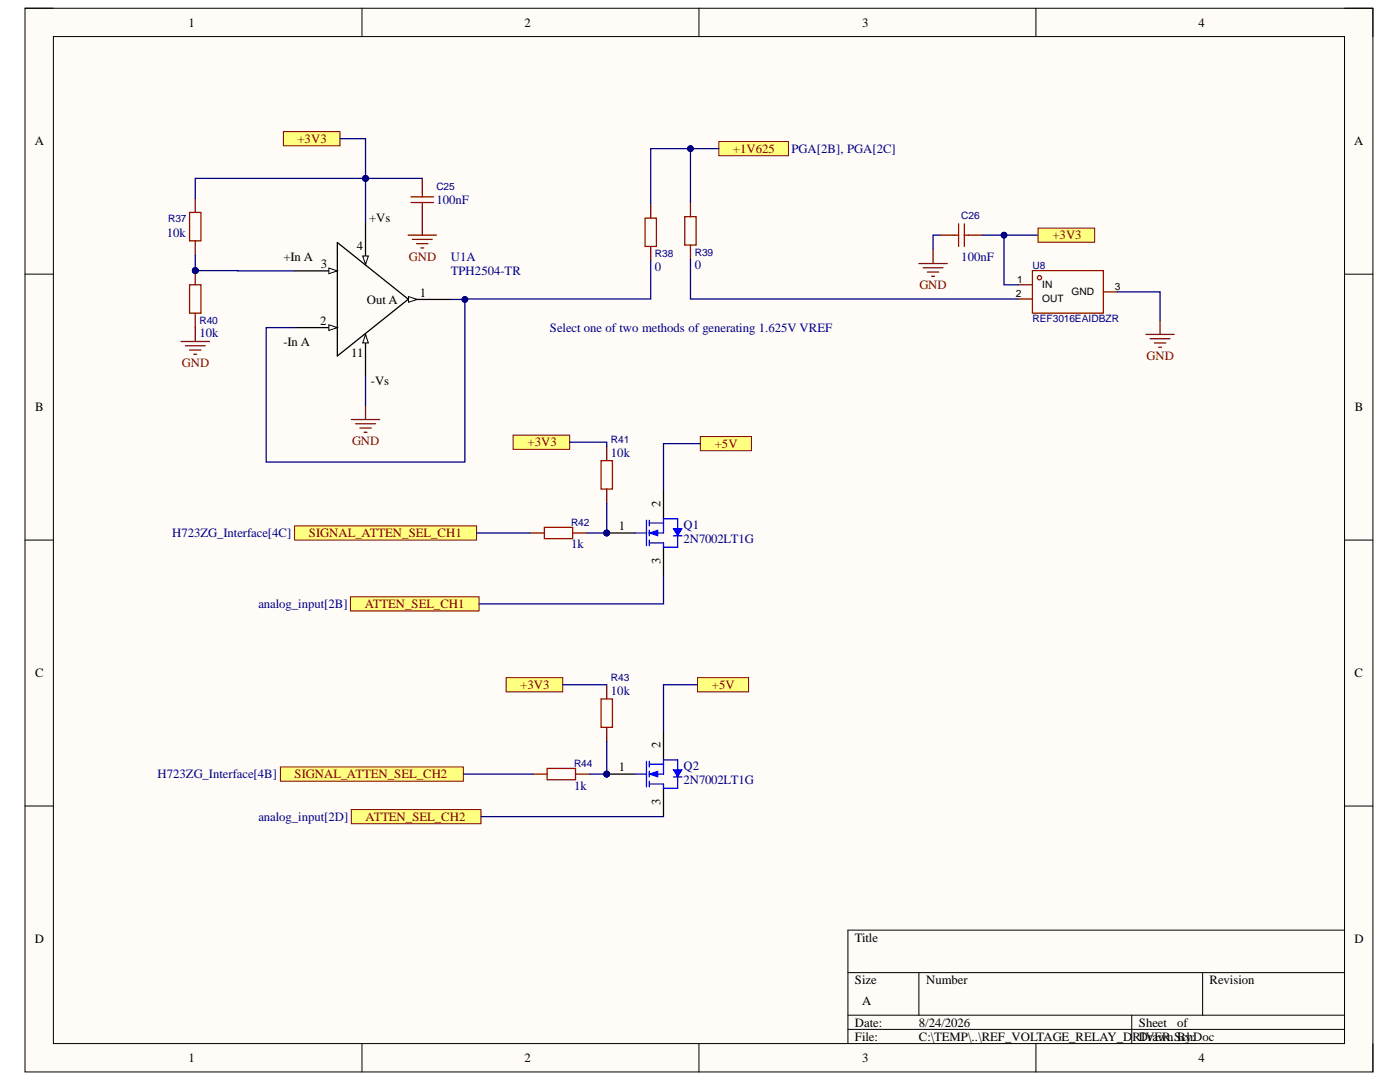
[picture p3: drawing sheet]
<svg xmlns="http://www.w3.org/2000/svg" width="279mm" height="216mm" viewBox="0 0 279 216" stroke-linecap="round" stroke-linejoin="round" font-family="sans-serif">
<defs><g id="words">
<g font-size="2.5">
<text x="37.6" y="5.3">1</text>
<text x="104.7" y="5.3">2</text>
<text x="172.1" y="5.3">3</text>
<text x="239.2" y="5.3">4</text>
<text x="6.9" y="29">A</text>
<text x="270.2" y="29">A</text>
<text x="73.6" y="44.3">+Vs</text>
<text x="56.6" y="52.1">+In A</text>
<text x="64" y="53.5">3</text>
<text x="71.2" y="50">4</text>
<text x="83.8" y="59.2">1</text>
<text x="63.9" y="64.8">2</text>
<text x="73.2" y="60.6">Out A</text>
<text x="56.6" y="69.1">-In A</text>
<text x="70.1" y="71.2">11</text>
<text x="74" y="76.9">-Vs</text>
<text x="7" y="82.1">B</text>
<text x="270.4" y="82.1">B</text>
<text x="131.8" y="101.2" transform="rotate(-90 131.8 101.2)">2</text>
<text x="123.5" y="105.8">1</text>
<text x="131.8" y="112.5" transform="rotate(-90 131.8 112.5)">3</text>
<text x="7" y="135.1">C</text>
<text x="270.3" y="135.1">C</text>
<text x="131.8" y="149.3" transform="rotate(-90 131.8 149.3)">2</text>
<text x="123.5" y="153.9">1</text>
<text x="131.8" y="160.7" transform="rotate(-90 131.8 160.7)">3</text>
<text x="6.9" y="188.2">D</text>
<text x="170.6" y="187.9">Title</text>
<text x="270.3" y="188.2">D</text>
<text x="170.6" y="196.3">Size</text>
<text x="184.8" y="196.3">Number</text>
<text x="241.4" y="196.3">Revision</text>
<text x="172.1" y="200.6">A</text>
<text x="170.6" y="204.9">Date:</text>
<text x="170.6" y="207.6">File:</text>
<text x="183.4" y="204.9">8/24/2026</text>
<text x="183.4" y="207.6">C:\TEMP\..\REF_VOLTAGE_RELAY_D</text>
<text x="226" y="207.6">RIVER.SchDoc</text>
<text x="227.3" y="204.9">Sheet</text>
<text x="227.3" y="207.6">Drawn By:</text>
<text x="234.9" y="204.9">of</text>
<text x="37.6" y="212">1</text>
<text x="104.7" y="212">2</text>
<text x="172.1" y="212">3</text>
<text x="239.2" y="212">4</text>
</g>
<g font-size="2.5" fill="#800000">
<text x="59.4" y="28.6">+3V3</text>
<text x="146.3" y="30.5">+1V625</text>
<text x="210" y="47.8">+3V3</text>
<text x="81.6" y="52">GND</text>
<text x="183.5" y="57.6">GND</text>
<text x="228.8" y="71.8">GND</text>
<text x="36.3" y="73.3">GND</text>
<text x="70.3" y="88.8">GND</text>
<text x="105.3" y="89.1">+3V3</text>
<text x="142.6" y="89.4">+5V</text>
<text x="61.6" y="107.2">SIGNAL_ATTEN_SEL_CH1</text>
<text x="72.8" y="121.4">ATTEN_SEL_CH1</text>
<text x="103.8" y="137.5">+3V3</text>
<text x="142" y="137.5">+5V</text>
<text x="58.8" y="155.3">SIGNAL_ATTEN_SEL_CH2</text>
<text x="73" y="163.8">ATTEN_SEL_CH2</text>
</g>
<g font-size="2.5" fill="#000080">
<text x="157.9" y="30.5">PGA[2B], PGA[2C]</text>
<text x="87.1" y="40.7">100nF</text>
<text x="33.3" y="47.2">10k</text>
<text x="90" y="52">U1A</text>
<text x="138.7" y="53.8">0</text>
<text x="191.9" y="52">100nF</text>
<text x="90" y="54.9">TPH2504-TR</text>
<text x="130.7" y="54">0</text>
<text x="39.8" y="67.3">10k</text>
<text x="109.7" y="66.2">Select one of two methods of generating 1.625V VREF</text>
<text x="121.9" y="91.1">10k</text>
<text x="34.3" y="107.2">H723ZG_Interface[4C]</text>
<text x="136.4" y="105.5">Q1</text>
<text x="114" y="109.4">1k</text>
<text x="136.4" y="108.3">2N7002LT1G</text>
<text x="51.6" y="121.4">analog_input[2B]</text>
<text x="121.9" y="138.6">10k</text>
<text x="31.5" y="155.3">H723ZG_Interface[4B]</text>
<text x="136.4" y="153.6">Q2</text>
<text x="114.6" y="157.6">1k</text>
<text x="136.4" y="156.4">2N7002LT1G</text>
<text x="51.6" y="163.8">analog_input[2D]</text>
</g>
<g font-size="2" fill="#000080">
<text x="87.1" y="38">C25</text>
<text x="33.6" y="44.2">R37</text>
<text x="191.9" y="43.6">C26</text>
<text x="130.7" y="51.3">R38</text>
<text x="138.7" y="51.1">R39</text>
<text x="206.1" y="53.6">U8</text>
<text x="39.8" y="64.6">R40</text>
<text x="206.1" y="64.3">REF3016EAIDBZR</text>
<text x="121.9" y="88.4">R41</text>
<text x="114" y="105.1">R42</text>
<text x="121.9" y="135.9">R43</text>
<text x="114.6" y="153.1">R44</text>
</g>
<g font-size="2">
<text x="202.8" y="59.2">2</text>
<text x="203" y="56.4">1</text>
<text x="208" y="57.6">IN</text>
<text x="213.8" y="58.9">GND</text>
<text x="222.5" y="57.8">3</text>
<text x="208" y="60.3">OUT</text>
</g>
</g></defs>
<path d="M5 1.6h269v212.3h-269z" fill-rule="evenodd" fill="#fffcf8"/>
<path d="M5 1.6h269v212.3h-269z" fill="none" stroke="#000" stroke-width=".2"/>
<path d="M10.7 7.3h257.6v200.9h-257.6z" fill-rule="evenodd" fill="#fffcf8"/>
<g fill="none" stroke="#000" stroke-width=".2">
<path d="M5 1.6h5.7M10.7 7.3h257.6v200.9h-257.6zM72.2 1.6v5.7M139.5 1.6v5.7M206.7 1.6v5.7M268.3 1.6h5.7v5.7M5 54.7h5.7M268.3 54.7h5.7M5 107.8h5.7M268.3 107.8h5.7M5 160.8h5.7M268.3 160.8h5.7"/>
<path d="M169.2 194.1h99.1M183.4 194.1v8.5M240 194.1v8.5M268.3 185.6h-99.1v22.6M72.2 208.2v5.7M139.5 208.2v5.7M169.2 202.6h99.1M169.2 205.4h99.1M206.7 208.2v5.7M225.9 202.6v5.6M274 208.2v5.7"/>
</g>
<g fill="none" stroke="#a00000" stroke-width=".25">
<path d="M190.5 46.9h.8M191.3 44.7v4.5M192.4 44.7v4.5M192.4 46.9h.9M206 54h14.2v8.5h-14.2z"/>
<circle cx="207.4" cy="55.4" r=".42"/>
</g>
<path d="M187.6 46.9h2.9M193.3 46.9h2.8M203.2 56.8h2.8M203.2 59.7h2.8M220.2 58.2h2.8" fill="none" stroke="#800" stroke-width=".25"/>
<path d="M183.4 52.6h5.6M184.2 53.4h4M185.1 54.3h2.2M185.9 55.1h.6M186.2 49.8v2.8M228.7 66.7h5.6M229.5 67.6h4M230.4 68.4h2.3M231.2 69.3h.6M231.5 63.9v2.8" fill="none" stroke="#800000" stroke-width=".25"/>
<path d="M81.5 59.8h8.5" fill="none" stroke="#000" stroke-width=".25"/>
<path d="M81.5 59.2l1.7 .6-1.7 .5z" fill="#f8fcff"/>
<path d="M81.5 59.2l1.7 .6-1.7 .5z" fill="none" stroke="#000" stroke-width=".2"/>
<path d="M58.8 65.4h8.5" fill="none" stroke="#000" stroke-width=".25"/>
<path d="M65.6 64.8l1.7 .6-1.7 .5z" fill="#f8fcff"/>
<path d="M65.6 64.8l1.7 .6-1.7 .5z" fill="none" stroke="#000" stroke-width=".2"/>
<path d="M58.8 54.1h8.5" fill="none" stroke="#000" stroke-width=".25"/>
<path d="M65.6 53.5l1.7 .6-1.7 .5z" fill="#f8fcff"/>
<path d="M65.6 53.5l1.7 .6-1.7 .5z" fill="none" stroke="#000" stroke-width=".2"/>
<path d="M72.9 44.3v8.5" fill="none" stroke="#000" stroke-width=".25"/>
<path d="M72.4 51.1h1.1l-.6 1.7z" fill="#f8fcff"/>
<path d="M72.4 51.1h1.1l-.6 1.7z" fill="none" stroke="#000" stroke-width=".2"/>
<path d="M72.9 66.7v8.5" fill="none" stroke="#000" stroke-width=".25"/>
<path d="M72.9 66.7l.6 1.7h-1.1z" fill="#f8fcff"/>
<path d="M72.9 66.7l.6 1.7h-1.1z" fill="none" stroke="#000" stroke-width=".2"/>
<path d="M67.3 48.4l14.2 11.3-14.2 11.3z" fill="none" stroke="#000" stroke-width=".25"/>
<path d="M36.1 68.1h5.7M37 69h3.9M37.8 69.8h2.3M38.7 70.7h.6M39 65.3v2.8M70.1 83.7h5.7M71 84.6h3.9M71.8 85.4h2.3M72.7 86.3h.5M72.9 80.9v2.8" fill="none" stroke="#800000" stroke-width=".25"/>
<path d="M39 39.6v2.8M39 48.1v2.8" fill="none" stroke="#800" stroke-width=".25"/>
<path d="M37.8 42.4h2.3v5.7h-2.3z" fill="none" stroke="#a00000" stroke-width=".25"/>
<circle cx="39" cy="54" r=".57" fill="#000080"/>
<circle cx="39" cy="54" r=".57" fill="none" stroke="#000080" stroke-width=".2"/>
<path d="M39 54v2.8M39 62.5v2.8" fill="none" stroke="#800" stroke-width=".25"/>
<circle cx="39" cy="54" r=".57" fill="#000080"/>
<circle cx="39" cy="54" r=".57" fill="none" stroke="#000080" stroke-width=".2"/>
<path d="M37.8 56.8h2.3v5.7h-2.3zM128.7 43.5h2.3v5.7h-2.3zM136.7 43.2h2.2v5.7h-2.2z" fill="none" stroke="#a00000" stroke-width=".25"/>
<path d="M129.9 40.7v2.8M129.9 49.2v2.8M137.8 40.4v2.8M137.8 48.9v2.8" fill="none" stroke="#800" stroke-width=".25"/>
<path d="M143.5 28.2h13.9v2.9h-13.9z" fill-rule="evenodd" fill="#ffff80"/>
<path d="M143.5 28.2h13.9v2.9h-13.9z" fill="none" stroke="#800000" stroke-width=".2"/>
<path d="M69.9 119.1h25.7v2.8h-25.7z" fill-rule="evenodd" fill="#ffff80"/>
<path d="M69.9 119.1h25.7v2.8h-25.7z" fill="none" stroke="#800000" stroke-width=".2"/>
<path d="M70.1 161.5h25.9v2.9h-25.9z" fill-rule="evenodd" fill="#ffff80"/>
<path d="M70.1 161.5h25.9v2.9h-25.9z" fill="none" stroke="#800000" stroke-width=".2"/>
<circle cx="121.1" cy="106.4" r=".57" fill="#000080"/>
<circle cx="121.1" cy="106.4" r=".57" fill="none" stroke="#000080" stroke-width=".2"/>
<path d="M121.1 106.4h5.6" fill="none" stroke="#000" stroke-width=".25"/>
<circle cx="121.1" cy="106.4" r=".57" fill="#000080"/>
<circle cx="121.1" cy="106.4" r=".57" fill="none" stroke="#000080" stroke-width=".2"/>
<path d="M132.4 97.9v5.6M132.4 109.2v5.6" fill="none" stroke="#000" stroke-width=".25"/>
<path d="M129 103.8v5.1M129.6 104.4h2.8M129.6 103.8v1.1M129.6 105.8v1.1M129.6 107.8v1.1M135.2 106.9v2.3h-2.8v-.9h-2.8M135.2 105.5v-2h-2.8v2.9h-2.8" fill="none" stroke="#00f" stroke-width=".25"/>
<path d="M134.4 105.5h1.7l-.9 1.4z" fill="#00f"/>
<path d="M134.4 105.5h1.7l-.9 1.4z" fill="none" stroke="#00f" stroke-width=".2"/>
<path d="M134.4 106.9h1.7" fill="none" stroke="#00f" stroke-width=".25"/>
<path d="M129.6 106.4l1.7-.6v1.1z" fill="#00f"/>
<path d="M129.6 106.4l1.7-.6v1.1z" fill="none" stroke="#00f" stroke-width=".2"/>
<path d="M126.7 106.4h2.3" fill="none" stroke="#00f" stroke-width=".25"/>
<path d="M121.1 89.1v2.8M121.1 97.6v2.8M105.8 106.4h2.8M114.3 106.4h2.8" fill="none" stroke="#800" stroke-width=".25"/>
<path d="M120 91.9h2.2v5.7h-2.2zM108.6 105.2h5.7v2.3h-5.7z" fill="none" stroke="#a00000" stroke-width=".25"/>
<circle cx="121.1" cy="154.5" r=".57" fill="#000080"/>
<circle cx="121.1" cy="154.5" r=".57" fill="none" stroke="#000080" stroke-width=".2"/>
<path d="M121.1 154.5h5.6" fill="none" stroke="#000" stroke-width=".25"/>
<circle cx="121.1" cy="154.5" r=".57" fill="#000080"/>
<circle cx="121.1" cy="154.5" r=".57" fill="none" stroke="#000080" stroke-width=".2"/>
<path d="M132.4 146v5.6M132.4 157.3v5.6" fill="none" stroke="#000" stroke-width=".25"/>
<path d="M129 151.9v5.1M129.6 152.5h2.8M129.6 151.9v1.1M129.6 153.9v1.1M129.6 155.9v1.1M135.2 155v2.3h-2.8v-.9h-2.8M135.2 153.6v-2h-2.8v2.9h-2.8" fill="none" stroke="#00f" stroke-width=".25"/>
<path d="M134.4 153.6h1.7l-.9 1.4z" fill="#00f"/>
<path d="M134.4 153.6h1.7l-.9 1.4z" fill="none" stroke="#00f" stroke-width=".2"/>
<path d="M134.4 155h1.7" fill="none" stroke="#00f" stroke-width=".25"/>
<path d="M129.6 154.5l1.7-.6v1.1z" fill="#00f"/>
<path d="M129.6 154.5l1.7-.6v1.1z" fill="none" stroke="#00f" stroke-width=".2"/>
<path d="M126.7 154.5h2.3" fill="none" stroke="#00f" stroke-width=".25"/>
<path d="M121.1 136.6v2.9M106.4 154.5h2.8M114.9 154.5h2.8M121.1 145.1v2.9" fill="none" stroke="#800" stroke-width=".25"/>
<path d="M120 139.5h2.2v5.6h-2.2zM109.2 153.3h5.7v2.3h-5.7z" fill="none" stroke="#a00000" stroke-width=".25"/>
<path d="M56 153h36.5v2.9h-36.5z" fill-rule="evenodd" fill="#ffff80"/>
<path d="M56 153h36.5v2.9h-36.5z" fill="none" stroke="#800000" stroke-width=".2"/>
<path d="M58.8 104.9h36.3v2.9h-36.3z" fill-rule="evenodd" fill="#ffff80"/>
<path d="M58.8 104.9h36.3v2.9h-36.3z" fill="none" stroke="#800000" stroke-width=".2"/>
<path d="M82 39.3h4.5M84.3 38.4v.9M82 40.4h4.5M84.3 40.4v.9" fill="none" stroke="#a00000" stroke-width=".25"/>
<path d="M84.3 35.6v2.8M84.3 41.3v2.8" fill="none" stroke="#800" stroke-width=".25"/>
<path d="M81.4 46.9h5.7M82.3 47.8h4M83.1 48.6h2.3M84 49.5h.6M84.3 44.1v2.8" fill="none" stroke="#800000" stroke-width=".25"/>
<path d="M139.2 135.2h10.2v2.8h-10.2z" fill-rule="evenodd" fill="#ffff80"/>
<path d="M139.2 135.2h10.2v2.8h-10.2z" fill="none" stroke="#800000" stroke-width=".2"/>
<path d="M101 135.2h11.3v2.8h-11.3z" fill-rule="evenodd" fill="#ffff80"/>
<path d="M101 135.2h11.3v2.8h-11.3z" fill="none" stroke="#800000" stroke-width=".2"/>
<path d="M139.8 87.1h10.2v2.8h-10.2z" fill-rule="evenodd" fill="#ffff80"/>
<path d="M139.8 87.1h10.2v2.8h-10.2z" fill="none" stroke="#800000" stroke-width=".2"/>
<path d="M102.4 86.8h11.3v2.9h-11.3z" fill-rule="evenodd" fill="#ffff80"/>
<path d="M102.4 86.8h11.3v2.9h-11.3z" fill="none" stroke="#800000" stroke-width=".2"/>
<path d="M56.6 26.3h11.3v2.8h-11.3z" fill-rule="evenodd" fill="#ffff80"/>
<path d="M56.6 26.3h11.3v2.8h-11.3z" fill="none" stroke="#800000" stroke-width=".2"/>
<path d="M207.2 46.9h-6.8v9.9h2.8M223 58.2h8.5v5.7" fill="none" stroke="#000080" stroke-width=".25"/>
<circle cx="200.4" cy="46.9" r=".57" fill="#000080"/>
<circle cx="200.4" cy="46.9" r=".57" fill="none" stroke="#000080" stroke-width=".2"/>
<path d="M39 50.9v3.1M72.9 75.2v5.7" fill="none" stroke="#000080" stroke-width=".25"/>
<circle cx="39" cy="54" r=".57" fill="#000080"/>
<circle cx="39" cy="54" r=".57" fill="none" stroke="#000080" stroke-width=".2"/>
<path d="M39 54l19.8 .1" fill="none" stroke="#000080" stroke-width=".25"/>
<circle cx="39" cy="54" r=".57" fill="#000080"/>
<circle cx="39" cy="54" r=".57" fill="none" stroke="#000080" stroke-width=".2"/>
<path d="M121.1 100.4v6M132.4 114.8v5.7h-36.8" fill="none" stroke="#000080" stroke-width=".25"/>
<circle cx="121.1" cy="106.4" r=".57" fill="#000080"/>
<circle cx="121.1" cy="106.4" r=".57" fill="none" stroke="#000080" stroke-width=".2"/>
<path d="M117.1 106.4h4" fill="none" stroke="#000080" stroke-width=".25"/>
<circle cx="121.1" cy="106.4" r=".57" fill="#000080"/>
<circle cx="121.1" cy="106.4" r=".57" fill="none" stroke="#000080" stroke-width=".2"/>
<path d="M121.1 148v6.5" fill="none" stroke="#000080" stroke-width=".25"/>
<circle cx="121.1" cy="154.5" r=".57" fill="#000080"/>
<circle cx="121.1" cy="154.5" r=".57" fill="none" stroke="#000080" stroke-width=".2"/>
<path d="M117.7 154.5h3.4" fill="none" stroke="#000080" stroke-width=".25"/>
<circle cx="121.1" cy="154.5" r=".57" fill="#000080"/>
<circle cx="121.1" cy="154.5" r=".57" fill="none" stroke="#000080" stroke-width=".2"/>
<path d="M72.9 35.6h11.4M95.1 106.4h10.7M92.5 154.5h13.9M96 162.9h36.4" fill="none" stroke="#000080" stroke-width=".25"/>
<circle cx="72.9" cy="35.6" r=".57" fill="#000080"/>
<circle cx="72.9" cy="35.6" r=".57" fill="none" stroke="#000080" stroke-width=".2"/>
<path d="M196.1 46.9h4.3" fill="none" stroke="#000080" stroke-width=".25"/>
<circle cx="200.4" cy="46.9" r=".57" fill="#000080"/>
<circle cx="200.4" cy="46.9" r=".57" fill="none" stroke="#000080" stroke-width=".2"/>
<path d="M90 59.8h2.8M187.6 46.9h-1.4v2.9" fill="none" stroke="#000080" stroke-width=".25"/>
<circle cx="92.8" cy="59.8" r=".57" fill="#000080"/>
<circle cx="92.8" cy="59.8" r=".57" fill="none" stroke="#000080" stroke-width=".2"/>
<path d="M129.9 52v7.7h-37.1v32.5h-39.7v-26.8h5.7M137.8 51.7v8h65.4" fill="none" stroke="#000080" stroke-width=".25"/>
<circle cx="92.8" cy="59.8" r=".57" fill="#000080"/>
<circle cx="92.8" cy="59.8" r=".57" fill="none" stroke="#000080" stroke-width=".2"/>
<path d="M137.8 29.7v10.7" fill="none" stroke="#000080" stroke-width=".25"/>
<circle cx="137.8" cy="29.7" r=".57" fill="#000080"/>
<circle cx="137.8" cy="29.7" r=".57" fill="none" stroke="#000080" stroke-width=".2"/>
<path d="M143.5 29.7h-13.6v11" fill="none" stroke="#000080" stroke-width=".25"/>
<circle cx="137.8" cy="29.7" r=".57" fill="#000080"/>
<circle cx="137.8" cy="29.7" r=".57" fill="none" stroke="#000080" stroke-width=".2"/>
<path d="M39 39.6v-4h33.9v8.7" fill="none" stroke="#000080" stroke-width=".25"/>
<circle cx="72.9" cy="35.6" r=".57" fill="#000080"/>
<circle cx="72.9" cy="35.6" r=".57" fill="none" stroke="#000080" stroke-width=".2"/>
<path d="M67.9 27.7h5v7.9M113.7 88.2h7.4v.9M139.8 88.5h-7.4v9.4M112.3 136.6h8.8M139.2 136.6h-6.8v9.4" fill="none" stroke="#000080" stroke-width=".25"/>
<circle cx="72.9" cy="35.6" r=".57" fill="#000080"/>
<circle cx="72.9" cy="35.6" r=".57" fill="none" stroke="#000080" stroke-width=".2"/>
<path d="M207.2 45.5h11.3v2.8h-11.3z" fill-rule="evenodd" fill="#ffff80"/>
<path d="M207.2 45.5h11.3v2.8h-11.3z" fill="none" stroke="#800000" stroke-width=".2"/>
<use href="#words"/>
</svg>
